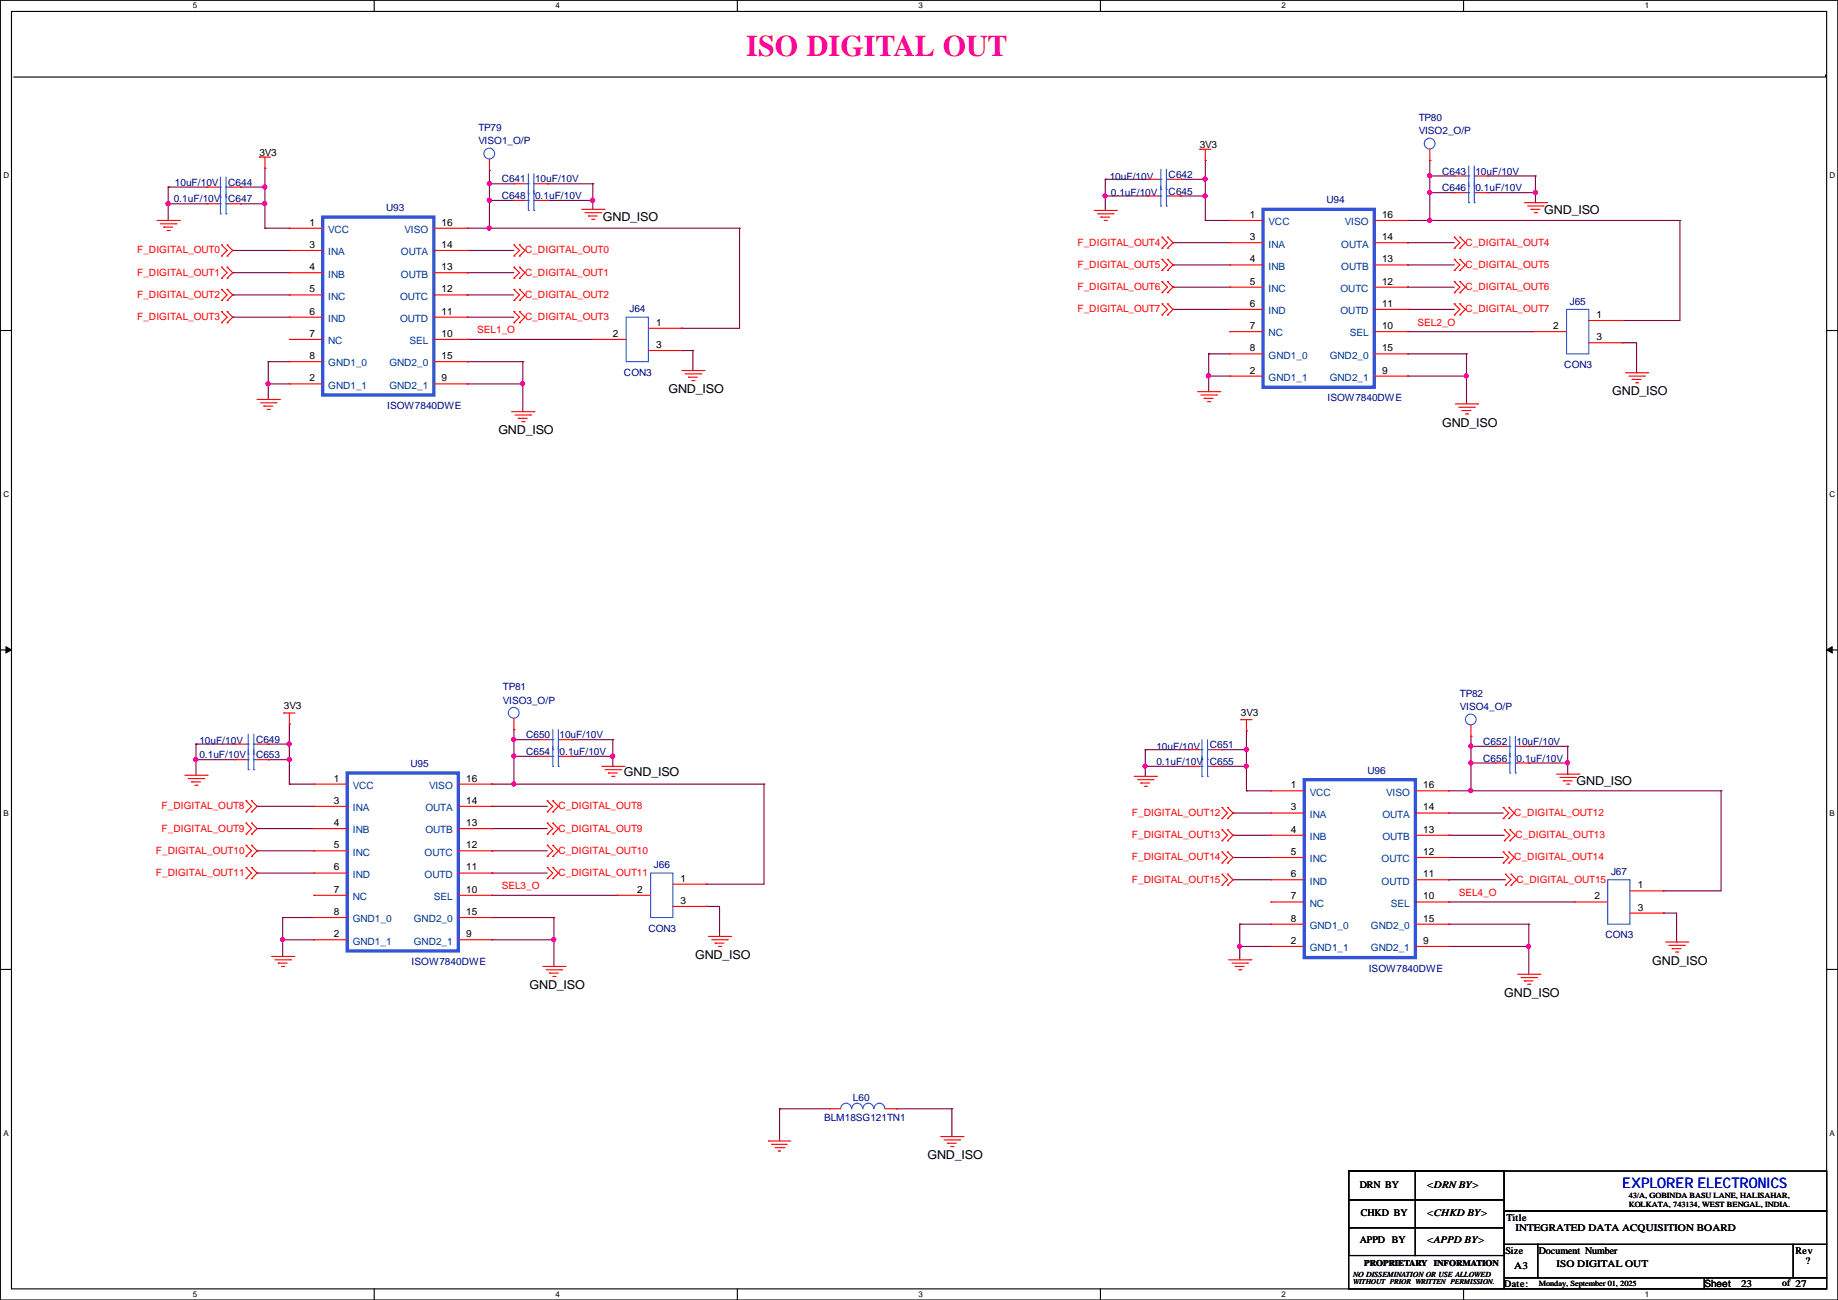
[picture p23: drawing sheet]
<svg xmlns="http://www.w3.org/2000/svg" width="420mm" height="297mm" viewBox="0 0 420 297" stroke-linecap="round" stroke-linejoin="round" font-family="sans-serif">
<defs><g id="words">
<text font-size="6.9" fill="#ff0080" x="170.5" y="12.7">ISO DIGITAL OUT</text>
<text font-size="3.3" fill="#00f" x="370.7" y="271.5">EXPLORER ELECTRONICS</text>
<g font-size="2.8">
<text x="137.8" y="50.5">GND_ISO</text>
<text x="352.9" y="48.9">GND_ISO</text>
<text x="152.7" y="89.8">GND_ISO</text>
<text x="368.4" y="90.3">GND_ISO</text>
<text x="113.9" y="99.2">GND_ISO</text>
<text x="329.5" y="97.4">GND_ISO</text>
<text x="142.6" y="177.2">GND_ISO</text>
<text x="360.3" y="179.2">GND_ISO</text>
<text x="158.8" y="219.1">GND_ISO</text>
<text x="377.5" y="220.4">GND_ISO</text>
<text x="121" y="226">GND_ISO</text>
<text x="343.7" y="227.7">GND_ISO</text>
<text x="211.9" y="264.8">GND_ISO</text>
</g>
<g font-size="2.3" fill="#000080">
<text x="109.3" y="30">TP79</text>
<text x="324.2" y="27.7">TP80</text>
<text x="109.3" y="33">VISO1_O/P</text>
<text x="324.2" y="30.7">VISO2_O/P</text>
<text x="114.6" y="41.6">C641</text>
<text x="122.3" y="41.6">10uF/10V</text>
<text x="253.6" y="41.1">10uF/10V</text>
<text x="267" y="40.6">C642</text>
<text x="329.5" y="39.9">C643</text>
<text x="337.1" y="39.9">10uF/10V</text>
<text x="39.7" y="46.2">0.1uF/10V</text>
<text x="40" y="42.4">10uF/10V</text>
<text x="52.2" y="42.4">C644</text>
<text x="52.2" y="46.2">C647</text>
<text x="114.6" y="45.5">C648</text>
<text x="122.3" y="45.5">0.1uF/10V</text>
<text x="253.8" y="44.7">0.1uF/10V</text>
<text x="267" y="44.4">C645</text>
<text x="303.1" y="46.5">U94</text>
<text x="329.5" y="43.7">C646</text>
<text x="337.1" y="43.7">0.1uF/10V</text>
<text x="88.2" y="48.2">U93</text>
<text x="143.8" y="71.4">J64</text>
<text x="358.7" y="69.6">J65</text>
<text x="142.6" y="85.8">CON3</text>
<text x="357.5" y="84.1">CON3</text>
<text x="88.5" y="93.5">ISOW7840DWE</text>
<text x="303.4" y="91.7">ISOW7840DWE</text>
<text x="114.9" y="157.7">TP81</text>
<text x="114.9" y="160.8">VISO3_O/P</text>
<text x="333.6" y="159.2">TP82</text>
<text x="333.6" y="162.3">VISO4_O/P</text>
<text x="45.6" y="169.9">10uF/10V</text>
<text x="45.6" y="173.2">0.1uF/10V</text>
<text x="58.5" y="169.7">C649</text>
<text x="58.5" y="173.2">C653</text>
<text x="120.2" y="168.6">C650</text>
<text x="120.2" y="172.5">C654</text>
<text x="127.8" y="168.6">10uF/10V</text>
<text x="127.8" y="172.5">0.1uF/10V</text>
<text x="264.2" y="171.4">10uF/10V</text>
<text x="276.4" y="170.9">C651</text>
<text x="338.9" y="174">C656</text>
<text x="338.9" y="170.2">C652</text>
<text x="346.5" y="174">0.1uF/10V</text>
<text x="346.5" y="170.2">10uF/10V</text>
<text x="93.8" y="175.2">U95</text>
<text x="264.2" y="174.7">0.1uF/10V</text>
<text x="276.4" y="174.7">C655</text>
<text x="312.5" y="176.8">U96</text>
<text x="149.4" y="198.4">J66</text>
<text x="368.1" y="199.9">J67</text>
<text x="148.2" y="212.8">CON3</text>
<text x="366.9" y="214.4">CON3</text>
<text x="94.1" y="220.5">ISOW7840DWE</text>
<text x="312.8" y="222">ISOW7840DWE</text>
<text x="194.9" y="251.4">L60</text>
<text x="188.3" y="256">BLM18SG121TN1</text>
</g>
<g font-size="2.3">
<text x="59.3" y="35.5">3V3</text>
<text x="274.2" y="33.8">3V3</text>
<text x="70.7" y="51.6">1</text>
<text x="100.9" y="51.6">16</text>
<text x="285.6" y="49.8">1</text>
<text x="315.8" y="49.8">16</text>
<text x="70.7" y="56.6">3</text>
<text x="100.9" y="56.6">14</text>
<text x="285.6" y="54.9">3</text>
<text x="285.6" y="59.9">4</text>
<text x="315.8" y="59.9">13</text>
<text x="315.8" y="54.9">14</text>
<text x="70.7" y="61.7">4</text>
<text x="100.9" y="61.7">13</text>
<text x="285.6" y="65">5</text>
<text x="315.8" y="65">12</text>
<text x="70.7" y="66.8">5</text>
<text x="70.7" y="71.9">6</text>
<text x="100.9" y="71.9">11</text>
<text x="100.9" y="66.8">12</text>
<text x="285.6" y="70.1">6</text>
<text x="315.8" y="70.1">11</text>
<text x="70.7" y="77">7</text>
<text x="100.9" y="77">10</text>
<text x="140" y="77">2</text>
<text x="149.9" y="74.4">1</text>
<text x="285.6" y="75.2">7</text>
<text x="315.8" y="75.2">10</text>
<text x="354.9" y="75.2">2</text>
<text x="364.8" y="72.6">1</text>
<text x="364.8" y="77.7">3</text>
<text x="70.7" y="82">8</text>
<text x="100.9" y="82">15</text>
<text x="149.9" y="79.5">3</text>
<text x="285.6" y="80.3">8</text>
<text x="315.8" y="80.3">15</text>
<text x="70.7" y="87.1">2</text>
<text x="100.9" y="87.1">9</text>
<text x="285.6" y="85.3">2</text>
<text x="315.8" y="85.3">9</text>
<text x="64.9" y="162">3V3</text>
<text x="283.5" y="163.6">3V3</text>
<text x="76.3" y="178.6">1</text>
<text x="106.5" y="178.6">16</text>
<text x="76.3" y="183.6">3</text>
<text x="106.5" y="183.6">14</text>
<text x="295" y="180.1">1</text>
<text x="295" y="185.2">3</text>
<text x="325.2" y="185.2">14</text>
<text x="325.2" y="180.1">16</text>
<text x="76.3" y="188.7">4</text>
<text x="106.5" y="188.7">13</text>
<text x="295" y="190.2">4</text>
<text x="325.2" y="190.2">13</text>
<text x="76.3" y="193.8">5</text>
<text x="106.5" y="193.8">12</text>
<text x="295" y="195.3">5</text>
<text x="325.2" y="195.3">12</text>
<text x="76.3" y="198.9">6</text>
<text x="76.3" y="204">7</text>
<text x="106.5" y="204">10</text>
<text x="106.5" y="198.9">11</text>
<text x="145.6" y="204">2</text>
<text x="155.5" y="201.4">1</text>
<text x="295" y="200.4">6</text>
<text x="325.2" y="200.4">11</text>
<text x="374.2" y="202.9">1</text>
<text x="76.3" y="209">8</text>
<text x="106.5" y="209">15</text>
<text x="155.5" y="206.5">3</text>
<text x="295" y="205.5">7</text>
<text x="325.2" y="205.5">10</text>
<text x="364.3" y="205.5">2</text>
<text x="374.2" y="208">3</text>
<text x="76.3" y="214.1">2</text>
<text x="106.5" y="214.1">9</text>
<text x="295" y="215.6">2</text>
<text x="295" y="210.6">8</text>
<text x="325.2" y="215.6">9</text>
<text x="325.2" y="210.6">15</text>
<text x="310.7" y="271.3">DRN BY</text>
<text x="326" y="271.3">&lt;DRN BY&gt;</text>
<text x="311" y="277.7">CHKD BY</text>
<text x="326" y="277.7">&lt;CHKD BY&gt;</text>
<text x="344.3" y="279">Title</text>
<text x="346.3" y="281.3">INTEGRATED DATA ACQUISITION BOARD</text>
<text x="310.7" y="284">APPD BY</text>
<text x="326" y="284">&lt;APPD BY&gt;</text>
<text x="344" y="286.6">Size</text>
<text x="351.6" y="286.6">Document Number</text>
<text x="410.3" y="286.6">Rev</text>
<text x="343.7" y="294">Date:</text>
<text x="346" y="289.9">A3</text>
<text x="355.7" y="289.4">ISO DIGITAL OUT</text>
<text x="397.8" y="294">23</text>
<text x="412.6" y="288.9">?</text>
<text x="389.5" y="294.1">Sheet</text>
</g>
<g font-size="2.3" fill="#004080">
<text x="75" y="53.2">VCC</text>
<text x="92.5" y="53.2">VISO</text>
<text x="289.9" y="51.5">VCC</text>
<text x="307.3" y="51.5">VISO</text>
<text x="75" y="58.3">INA</text>
<text x="91.6" y="58.3">OUTA</text>
<text x="289.9" y="56.5">INA</text>
<text x="306.5" y="56.5">OUTA</text>
<text x="75" y="63.4">INB</text>
<text x="91.6" y="63.4">OUTB</text>
<text x="289.9" y="61.6">INB</text>
<text x="306.5" y="61.6">OUTB</text>
<text x="75" y="68.5">INC</text>
<text x="91.4" y="68.5">OUTC</text>
<text x="289.9" y="66.7">INC</text>
<text x="289.9" y="71.8">IND</text>
<text x="306.3" y="71.8">OUTD</text>
<text x="306.3" y="66.7">OUTC</text>
<text x="75" y="73.6">IND</text>
<text x="91.4" y="73.6">OUTD</text>
<text x="289.9" y="76.9">NC</text>
<text x="308.4" y="76.9">SEL</text>
<text x="75" y="78.6">NC</text>
<text x="75" y="83.7">GND1_0</text>
<text x="89" y="83.7">GND2_0</text>
<text x="93.6" y="78.6">SEL</text>
<text x="289.9" y="81.9">GND1_0</text>
<text x="303.9" y="81.9">GND2_0</text>
<text x="75" y="88.8">GND1_1</text>
<text x="89" y="88.8">GND2_1</text>
<text x="289.9" y="87">GND1_1</text>
<text x="303.9" y="87">GND2_1</text>
<text x="80.6" y="180.2">VCC</text>
<text x="80.6" y="185.3">INA</text>
<text x="97.2" y="185.3">OUTA</text>
<text x="98" y="180.2">VISO</text>
<text x="299.3" y="181.8">VCC</text>
<text x="316.7" y="181.8">VISO</text>
<text x="80.6" y="190.4">INB</text>
<text x="97.2" y="190.4">OUTB</text>
<text x="299.3" y="186.8">INA</text>
<text x="299.3" y="191.9">INB</text>
<text x="315.9" y="191.9">OUTB</text>
<text x="315.9" y="186.8">OUTA</text>
<text x="80.6" y="195.5">INC</text>
<text x="97" y="195.5">OUTC</text>
<text x="299.3" y="197">INC</text>
<text x="315.7" y="197">OUTC</text>
<text x="80.6" y="200.6">IND</text>
<text x="97" y="200.6">OUTD</text>
<text x="299.3" y="202.1">IND</text>
<text x="315.7" y="202.1">OUTD</text>
<text x="80.6" y="205.6">NC</text>
<text x="99.1" y="205.6">SEL</text>
<text x="299.3" y="207.2">NC</text>
<text x="317.8" y="207.2">SEL</text>
<text x="80.6" y="215.8">GND1_1</text>
<text x="80.6" y="210.7">GND1_0</text>
<text x="94.6" y="215.8">GND2_1</text>
<text x="94.6" y="210.7">GND2_0</text>
<text x="299.3" y="212.2">GND1_0</text>
<text x="313.3" y="212.2">GND2_0</text>
<text x="299.3" y="217.3">GND1_1</text>
<text x="313.3" y="217.3">GND2_1</text>
</g>
<g font-size="2.3" fill="#f00">
<text x="31.3" y="57.9">F_DIGITAL_OUT0</text>
<text x="120" y="57.9">C_DIGITAL_OUT0</text>
<text x="246.2" y="56.1">F_DIGITAL_OUT4</text>
<text x="334.9" y="56.1">C_DIGITAL_OUT4</text>
<text x="31.3" y="63">F_DIGITAL_OUT1</text>
<text x="120" y="63">C_DIGITAL_OUT1</text>
<text x="246.2" y="61.2">F_DIGITAL_OUT5</text>
<text x="334.9" y="61.2">C_DIGITAL_OUT5</text>
<text x="31.3" y="68.1">F_DIGITAL_OUT2</text>
<text x="120" y="68.1">C_DIGITAL_OUT2</text>
<text x="246.2" y="66.3">F_DIGITAL_OUT6</text>
<text x="246.2" y="71.4">F_DIGITAL_OUT7</text>
<text x="334.9" y="66.3">C_DIGITAL_OUT6</text>
<text x="334.9" y="71.4">C_DIGITAL_OUT7</text>
<text x="31.3" y="73.1">F_DIGITAL_OUT3</text>
<text x="109.1" y="76.2">SEL1_O</text>
<text x="120" y="73.1">C_DIGITAL_OUT3</text>
<text x="323.9" y="74.4">SEL2_O</text>
<text x="36.9" y="184.9">F_DIGITAL_OUT8</text>
<text x="127.6" y="184.9">C_DIGITAL_OUT8</text>
<text x="36.9" y="190">F_DIGITAL_OUT9</text>
<text x="127.6" y="190">C_DIGITAL_OUT9</text>
<text x="258.7" y="186.4">F_DIGITAL_OUT12</text>
<text x="258.7" y="191.5">F_DIGITAL_OUT13</text>
<text x="346" y="186.4">C_DIGITAL_OUT12</text>
<text x="346.3" y="191.5">C_DIGITAL_OUT13</text>
<text x="35.6" y="195.1">F_DIGITAL_OUT10</text>
<text x="127.6" y="195.1">C_DIGITAL_OUT10</text>
<text x="258.7" y="196.6">F_DIGITAL_OUT14</text>
<text x="346" y="196.6">C_DIGITAL_OUT14</text>
<text x="35.6" y="200.1">F_DIGITAL_OUT11</text>
<text x="114.6" y="203.2">SEL3_O</text>
<text x="127.6" y="200.1">C_DIGITAL_OUT11</text>
<text x="258.7" y="201.7">F_DIGITAL_OUT15</text>
<text x="346.5" y="201.7">C_DIGITAL_OUT15</text>
<text x="333.3" y="204.7">SEL4_O</text>
</g>
<text font-size="2.2" x="407.2" y="293.9">of 27</text>
<text font-size="2" x="311.7" y="289.1">PROPRIETARY INFORMATION</text>
<g font-size="1.8">
<text x="44" y="1.9">5</text>
<text x="126.9" y="1.9">4</text>
<text x="209.9" y="1.9">3</text>
<text x="292.9" y="1.9">2</text>
<text x="375.8" y="1.9">1</text>
<text x=".8" y="40.6">D</text>
<text x="418.1" y="40.6">D</text>
<text x=".8" y="113.5">C</text>
<text x="418.1" y="113.5">C</text>
<text x=".8" y="186.5">B</text>
<text x="418.1" y="186.5">B</text>
<text x=".8" y="259.5">A</text>
<text x="418.1" y="259.5">A</text>
<text x="372.2" y="273.6">43/A, GOBINDA BASU LANE, HALISAHAR,</text>
<text x="372.2" y="275.7">KOLKATA, 743134, WEST BENGAL, INDIA.</text>
<text x="309.2" y="291.7">NO DISSEMINATION OR USE ALLOWED</text>
<text x="351.6" y="293.7">Monday, September 01, 2025</text>
<text x="44" y="296.3">5</text>
<text x="126.9" y="296.3">4</text>
<text x="209.9" y="296.3">3</text>
<text x="292.9" y="296.3">2</text>
<text x="375.8" y="296.3">1</text>
</g>
<text font-size="1.7" x="309.2" y="293.4">WITHOUT PRIOR WRITTEN PERMISSION.</text>
</g></defs>
<path d="M.1 .1h419.8v296.9h-419.8zM2.6 2.6h414.8v291.9h-414.8z" fill="none" stroke="#000" stroke-width=".25"/>
<g fill="#fff">
<path d="M44 .3h1v2h-1z"/>
<path d="M44 294.7h1v2h-1z"/>
</g>
<path d="M85.5 .1v2.5M85.5 294.5v2.5" fill="none" stroke="#000" stroke-width=".25"/>
<g fill="#fff">
<path d="M126.9 .3h.9v2h-.9z"/>
<path d="M126.9 294.7h.9v2h-.9z"/>
</g>
<path d="M168.5 .1v2.5M168.5 294.5v2.5" fill="none" stroke="#000" stroke-width=".25"/>
<g fill="#fff">
<path d="M209.9 .3h.9v2h-.9z"/>
<path d="M209.9 294.7h.9v2h-.9z"/>
</g>
<path d="M251.5 .1v2.5M251.5 294.5v2.5" fill="none" stroke="#000" stroke-width=".25"/>
<g fill="#fff">
<path d="M292.9 .3h.9v2h-.9z"/>
<path d="M292.9 294.7h.9v2h-.9z"/>
</g>
<path d="M334.4 .1v2.5M334.4 294.5v2.5" fill="none" stroke="#000" stroke-width=".25"/>
<g fill="#fff">
<path d="M375.8 .3h1v2h-1z"/>
<path d="M375.8 294.7h1v2h-1z"/>
<path d="M.8 39h1.1v2h-1.1z"/>
<path d="M418.1 39h1.2v2h-1.2z"/>
<path d="M.8 111.9h1.1v2h-1.1z"/>
<path d="M418.1 111.9h1.2v2h-1.2z"/>
</g>
<path d="M.1 75.5h2.5M417.4 75.5h2.5" fill="none" stroke="#000" stroke-width=".25"/>
<g fill="#fff">
<path d="M.8 184.9h1.1v1.9h-1.1z"/>
<path d="M418.1 184.9h1.1v1.9h-1.1z"/>
</g>
<path d="M.1 148.5h2.5M417.4 148.5h2.5" fill="none" stroke="#000" stroke-width=".25"/>
<path d="M1.4 147.7l1.2 .8-1.2 .7zM417.4 148.5l1.3-.8v1.5z" fill="#000" stroke="#000" stroke-width=".23"/>
<g fill="#fff">
<path d="M.8 257.9h1v1.9h-1z"/>
<path d="M418.1 257.9h1v1.9h-1z"/>
</g>
<g fill="none" stroke="#000" stroke-width=".25">
<path d="M417.2 17.1v.5h-414.1M.1 221.5h2.5M417.4 221.5h2.5M308.2 267.5h35.5v27h-35.5zM308.2 267.5h15.2v6.6h-15.2zM308.2 274.1h15.2v6.4h-15.2zM323.4 267.5h20.3v6.6h-20.3zM323.4 274.1h20.3v6.4h-20.3zM343.7 267.5h73.7v9.2h-73.7zM343.7 276.7h73.7v7.6h-73.7zM308.2 280.5h15.2v6.3h-15.2zM323.4 280.5h20.3v6.3h-20.3z"/>
<path d="M343.7 284.3h7.7v7.6h-7.7zM343.7 291.9h45.8v2.6h-45.8zM351.4 284.3h58.4v7.6h-58.4zM389.5 291.9h27.9v2.6h-27.9zM409.8 284.3h7.6v7.6h-7.6z"/>
</g>
<g fill="none" stroke="#800040" stroke-width=".25">
<path d="M60.5 38.4h.1M60.5 38.4v13.7M111.8 38.9h.1M111.8 38.9v13.2M275.4 36.7h.1M275.4 36.7v13.7M326.7 36.7h.1M326.7 36.7v13.7M38.4 42.7h.1M38.4 46.6h.1M38.4 46.6h8.9M38.4 42.7h8.9"/>
<path d="M38.4 42.7v7.7M53.2 57.2h.1M53.2 57.2h12.9M54.9 46.6h.1M54.9 42.7h.1M54.9 46.6h5.6M54.9 42.7h5.6M60.5 46.6h.1M60.5 42.7h.1M60.5 52.1h.1M60.5 52.1h5.6M106.8 52.1h.1"/>
<path d="M106.8 57.2h.1M106.8 52.1h62.2M106.8 57.2h10.6M111.8 45.8h.1M111.8 42h.1M111.8 52.1h.1M111.8 45.8h5.6M111.8 42h5.6M125.1 42h.1M125.1 45.8h.1M125.1 45.8h10.4M125.1 42h10.4"/>
<path d="M135.5 42h.1M135.5 45.8h.1M135.5 42v5.8M169 52.1h.1M169 52.1v22.9h-13.2M252.6 41h.1M252.6 44.8h.1M252.6 44.8h9.6M252.6 41h9.6M252.6 41v7.1M268.1 55.4h.1M268.1 55.4h12.9"/>
<path d="M269.8 44.8h.1M269.8 41h.1M269.8 44.8h5.6M269.8 41h5.6M275.4 44.8h.1M275.4 41h.1M275.4 50.4h.1M275.4 50.4h5.6M321.6 50.4h.1M321.6 55.4h.1M321.6 50.4h62.3M321.6 55.4h10.7"/>
<path d="M326.7 44h.1M326.7 40.2h.1M326.7 50.4h.1M326.7 44h5.6M326.7 40.2h5.6M339.9 40.2h.1M339.9 44h.1M339.9 44h11M339.9 40.2h11M350.9 40.2h.1M350.9 46.3h.1M350.9 40.2v6.1"/>
<path d="M383.9 50.4h.1M383.9 50.4v22.8h-13.2M53.2 62.3h.1M53.2 67.4h.1M53.2 72.5h.1M53.2 62.3h12.9M53.2 67.4h12.9M53.2 72.5h12.9M106.8 62.3h.1M106.8 67.4h.1M106.8 72.5h.1M106.8 77.5h.1"/>
<path d="M106.8 62.3h10.6M106.8 67.4h10.6M106.8 72.5h10.6M106.8 77.5h28.7M155.8 75h.1M268.1 60.5h.1M268.1 65.6h.1M268.1 70.7h.1M268.1 60.5h12.9M268.1 65.6h12.9M268.1 70.7h12.9M321.6 60.5h.1"/>
<path d="M321.6 65.6h.1M321.6 70.7h.1M321.6 75.8h.1M321.6 60.5h10.7M321.6 65.6h10.7M321.6 70.7h10.7M321.6 75.8h28.8M370.7 78.3h.1M370.7 73.2h.1M370.7 78.3h3.3v6.9M61.3 82.6h.1M61.3 87.7h.1"/>
<path d="M61.3 82.6v8.7M61.3 82.6h4.8M61.3 87.7h4.8M106.8 82.6h.1M106.8 87.7h.1M106.8 82.6h12.7M106.8 87.7h12.7M119.5 82.6h.1M119.5 87.7h.1M119.5 82.6v11.5M155.8 80.1h.1M155.8 80.1h2.5"/>
<path d="M158.3 80.1h.1M158.3 80.1v4.6M276.2 80.8h.1M276.2 85.9h.1M276.2 80.8v8.7M276.2 80.8h4.8M276.2 85.9h4.8M321.6 80.8h.1M321.6 85.9h.1M321.6 80.8h13.5M321.6 85.9h13.5M335.1 80.8h.1"/>
<path d="M335.1 85.9h.1M335.1 80.8v11.5M374 85.2h.1M44.8 170h.1M44.8 173.6h.1M44.8 173.6h8.9M44.8 170h8.9M44.8 170v7.1M61.3 173.6h.1M61.3 170h.1M61.3 173.6h4.8M61.3 170h4.8"/>
<path d="M66.1 173.6h.1M66.1 165.4h.1M66.1 170h.1M66.1 179.1h.1M66.1 165.4v13.7M66.1 179.1h5.6M112.4 179.1h.1M112.4 179.1h62.2M117.4 172.8h.1M117.4 169h.1M117.4 166.7h.1M117.4 179.1h.1"/>
<path d="M117.4 166.7v12.4M117.4 172.8h5.6M117.4 169h5.6M130.6 169h.1M130.6 172.8h.1M130.6 172.8h9.4M130.6 169h9.4M140 169h.1M140 175.1h.1M140 169v6.1M174.6 179.1h.1M174.6 179.1v22.9h-13.2"/>
<path d="M261.7 171.3h.1M261.7 175.1h.1M261.7 175.1h9.9M261.7 171.3h9.9M261.7 171.3v6.1M279.2 175.1h.1M279.2 171.3h.1M279.2 175.1h5.6M279.2 171.3h5.6M284.8 175.1h.1M284.8 167h.1M284.8 171.3h.1"/>
<path d="M284.8 167v13.7M336.1 174.3h.1M336.1 170.5h.1M336.1 168.2h.1M336.1 168.2v12.5M336.1 174.3h5.6M336.1 170.5h5.6M349.3 170.5h.1M349.3 174.3h.1M349.3 174.3h8.9M349.3 170.5h8.9M358.2 170.5h.1"/>
<path d="M358.2 176.9h.1M358.2 170.5v6.4M58.8 184.2h.1M58.8 189.3h.1M58.8 194.4h.1M58.8 199.5h.1M58.8 184.2h12.9M58.8 189.3h12.9M58.8 194.4h12.9M58.8 199.5h12.9M112.4 184.2h.1M112.4 189.3h.1"/>
<path d="M112.4 194.4h.1M112.4 199.5h.1M112.4 184.2h12.7M112.4 189.3h12.7M112.4 194.4h12.7M112.4 199.5h12.7M281.8 185.7h.1M281.8 190.8h.1M281.8 195.9h.1M281.8 185.7h8.6M281.8 190.8h8.6M281.8 195.9h8.6"/>
<path d="M284.8 180.7h.1M284.8 180.7h5.6M331 180.7h.1M331 185.7h.1M331 190.8h.1M331 195.9h.1M331 180.7h62.3M331 185.7h12.5M331 190.8h12.7M331 195.9h12.5M336.1 180.7h.1M393.3 180.7h.1"/>
<path d="M393.3 180.7v22.8h-13.2M64.6 209.6h.1M64.6 214.7h.1M64.6 209.6v8.9M64.6 209.6h7.1M64.6 214.7h7.1M112.4 209.6h.1M112.4 214.7h.1M112.4 204.5h.1M112.4 209.6h14.2M112.4 214.7h14.2M112.4 204.5h28.7"/>
<path d="M126.6 209.6h.1M126.6 214.7h.1M126.6 209.6v11.2M161.4 207.1h.1M161.4 202h.1M161.4 207.1h3v6.8M164.4 213.9h.1M281.8 201h.1M281.8 201h8.6M283.3 211.1h.1M283.3 216.2h.1M283.3 211.1v8.2"/>
<path d="M283.3 211.1h7.1M283.3 216.2h7.1M331 211.1h.1M331 216.2h.1M331 201h.1M331 206.1h.1M331 211.1h18.3M331 216.2h18.3M331 201h13M331 206.1h28.7M349.3 211.1h.1M349.3 216.2h.1"/>
<path d="M349.3 211.1v11.5M380.1 208.6h.1M380.1 203.5h.1M380.1 208.6h3v6.6M383.1 215.2h.1M178.1 253.3h.1M178.1 253.3h11.5M178.1 253.3v7.4M204.8 253.3h.1M204.8 253.3h12.7M217.5 253.3h.1M217.5 253.3v6.4"/>
</g>
<g fill="#f0f" stroke="#f0f" stroke-width=".25">
<circle cx="276.1" cy="85.9" r=".47"/>
<circle cx="335.1" cy="85.9" r=".47"/>
<circle cx="275.4" cy="44.7" r=".47"/>
<circle cx="275.4" cy="40.9" r=".47"/>
<circle cx="326.7" cy="44" r=".47"/>
<circle cx="350.8" cy="44" r=".47"/>
<circle cx="126.5" cy="214.7" r=".47"/>
<circle cx="66.1" cy="173.5" r=".47"/>
<circle cx="66.1" cy="170" r=".47"/>
<circle cx="117.4" cy="172.8" r=".47"/>
<circle cx="117.4" cy="168.9" r=".47"/>
<circle cx="140" cy="172.8" r=".47"/>
<circle cx="283.3" cy="216.2" r=".47"/>
<circle cx="349.3" cy="216.2" r=".47"/>
<circle cx="284.8" cy="171.2" r=".47"/>
<circle cx="284.8" cy="175" r=".47"/>
<circle cx="261.7" cy="175" r=".47"/>
<circle cx="336.1" cy="174.3" r=".47"/>
<circle cx="358.2" cy="174.3" r=".47"/>
<circle cx="252.5" cy="44.7" r=".47"/>
<circle cx="44.7" cy="173.5" r=".47"/>
<circle cx="64.6" cy="214.7" r=".47"/>
<circle cx="61.3" cy="87.7" r=".47"/>
<circle cx="119.4" cy="87.7" r=".47"/>
<circle cx="60.5" cy="46.5" r=".47"/>
<circle cx="60.5" cy="42.7" r=".47"/>
<circle cx="38.4" cy="46.5" r=".47"/>
<circle cx="111.8" cy="45.8" r=".47"/>
<circle cx="135.4" cy="45.8" r=".47"/>
<circle cx="111.8" cy="52.1" r=".47"/>
<circle cx="111.8" cy="41.9" r=".47"/>
<circle cx="326.7" cy="40.2" r=".47"/>
<circle cx="336.1" cy="170.5" r=".47"/>
<circle cx="326.7" cy="50.3" r=".47"/>
<circle cx="117.4" cy="179.1" r=".47"/>
<circle cx="336.1" cy="180.6" r=".47"/>
</g>
<g fill="none" stroke="#f00" stroke-width=".25">
<path d="M59.3 35.9h.1M59.3 35.9h2.5M60.5 38.4h.1M60.5 35.9v2.5M111.8 38.9h.1M111.8 36.4v2.5M274.2 34.1h.1M274.2 34.1h2.5M275.4 36.7h.1M275.4 34.1v2.6M326.7 36.7h.1M326.7 34.1v2.6"/>
<path d="M35.9 50.4h5.1M36.7 51.1h3.5M37.4 51.9h.1M37.4 51.9h2.1M38.2 52.7h.5M38.7 52.7h.1M40.2 51.1h.1M41 50.4h.1M47.3 42.7h.1M47.3 46.6h.1M47.3 42.7h2.6M47.3 46.6h2.6"/>
<path d="M50.6 58.5h.1M50.6 56h.1M50.6 56l1.3 1.2-1.3 1.3M51.9 56h.1M51.9 58.5h.1M51.9 56l1.3 1.2-1.3 1.3M52.4 42.7h2.5M52.4 46.6h2.5M54.9 42.7h.1M54.9 46.6h.1M66.1 52.1h.1M66.1 57.2h.1"/>
<path d="M66.1 52.1h7.6M66.1 57.2h7.6M99.1 52.1h7.7M99.1 57.2h7.7M106.8 57.2h.1M106.8 52.1h.1M117.4 56h.1M117.4 58.5h.1M117.4 45.8h.1M117.4 42h.1M117.4 56l1.3 1.2-1.3 1.3M117.4 45.8h2.6"/>
<path d="M117.4 42h2.6M118.7 56h.1M118.7 58.5h.1M118.7 56l1.3 1.2-1.3 1.3M122.5 45.8h2.6M122.5 42h2.6M125.1 45.8h.1M125.1 42h.1M132.9 47.8h5.1M133.7 48.6h3.5M134.5 49.4h.1M134.5 49.4h2"/>
<path d="M135.2 50.1h.5M135.7 50.1h.1M137.2 48.6h.1M138 47.8h.1M250 48.1h5.1M250.8 48.8h3.5M251.5 49.6h.1M251.5 49.6h2.1M252.3 50.4h.5M252.8 50.4h.1M254.3 48.8h.1M255.1 48.1h.1"/>
<path d="M262.2 41h.1M262.2 44.8h.1M262.2 41h2.6M262.2 44.8h2.6M265.5 56.7h.1M265.5 54.2h.1M265.5 59.3h.1M265.5 54.2l1.3 1.2-1.3 1.3M265.5 59.3l1.3 1.2-1.3 1.3M266.8 54.2h.1M266.8 56.7h.1M266.8 59.3h.1"/>
<path d="M266.8 54.2l1.3 1.2-1.3 1.3M266.8 59.3l1.3 1.2-1.3 1.3M267.3 41h2.5M267.3 44.8h2.5M269.8 41h.1M269.8 44.8h.1M281 50.4h.1M281 55.4h.1M281 50.4h7.6M281 55.4h7.6M314 50.4h7.6M314 55.4h7.6"/>
<path d="M321.6 55.4h.1M321.6 50.4h.1M332.3 54.2h.1M332.3 56.7h.1M332.3 59.3h.1M332.3 40.2h.1M332.3 44h.1M332.3 54.2l1.3 1.2-1.3 1.3M332.3 59.3l1.3 1.2-1.3 1.3M332.3 40.2h2.6M332.3 44h2.6M333.6 54.2h.1"/>
<path d="M333.6 56.7h.1M333.6 59.3h.1M333.6 54.2l1.3 1.2-1.3 1.3M333.6 59.3l1.3 1.2-1.3 1.3M337.4 40.2h2.5M337.4 44h2.5M339.9 40.2h.1M339.9 44h.1M348.3 46.3h5.1M349.1 47.1h3.5M349.8 47.8h.1M349.8 47.8h2.1"/>
<path d="M350.6 48.6h.5M351.1 48.6h.1M352.6 47.1h.1M353.4 46.3h.1M50.6 63.6h.1M50.6 61h.1M50.6 68.7h.1M50.6 66.1h.1M50.6 73.7h.1M50.6 71.2h.1M50.6 61l1.3 1.3-1.3 1.3M50.6 66.1l1.3 1.3-1.3 1.3"/>
<path d="M50.6 71.2l1.3 1.3-1.3 1.2M51.9 61h.1M51.9 63.6h.1M51.9 66.1h.1M51.9 68.7h.1M51.9 71.2h.1M51.9 73.7h.1M51.9 61l1.3 1.3-1.3 1.3M51.9 66.1l1.3 1.3-1.3 1.3M51.9 71.2l1.3 1.3-1.3 1.2M66.1 62.3h.1M66.1 67.4h.1"/>
<path d="M66.1 72.5h.1M66.1 77.5h.1M66.1 77.5h7.6M66.1 62.3h7.6M66.1 67.4h7.6M66.1 72.5h7.6M99.1 77.5h7.7M99.1 62.3h7.7M99.1 67.4h7.7M99.1 72.5h7.7M106.8 77.5h.1M106.8 72.5h.1"/>
<path d="M106.8 67.4h.1M106.8 62.3h.1M117.4 61h.1M117.4 63.6h.1M117.4 66.1h.1M117.4 68.7h.1M117.4 71.2h.1M117.4 73.7h.1M117.4 61l1.3 1.3-1.3 1.3M117.4 66.1l1.3 1.3-1.3 1.3M117.4 71.2l1.3 1.3-1.3 1.2M118.7 61h.1"/>
<path d="M118.7 63.6h.1M118.7 66.1h.1M118.7 68.7h.1M118.7 71.2h.1M118.7 73.7h.1M118.7 61l1.3 1.3-1.3 1.3M118.7 66.1l1.3 1.3-1.3 1.3M118.7 71.2l1.3 1.3-1.3 1.2M135.5 77.5h.1M135.5 77.5h7.6M148.2 75h7.6M155.8 75h.1"/>
<path d="M265.5 61.8h.1M265.5 66.9h.1M265.5 64.3h.1M265.5 72h.1M265.5 69.4h.1M265.5 64.3l1.3 1.3-1.3 1.3M265.5 69.4l1.3 1.3-1.3 1.3M266.8 61.8h.1M266.8 64.3h.1M266.8 66.9h.1M266.8 69.4h.1M266.8 72h.1"/>
<path d="M266.8 64.3l1.3 1.3-1.3 1.3M266.8 69.4l1.3 1.3-1.3 1.3M281 60.5h.1M281 65.6h.1M281 70.7h.1M281 75.8h.1M281 75.8h7.6M281 60.5h7.6M281 65.6h7.6M281 70.7h7.6M314 75.8h7.6M314 60.5h7.6"/>
<path d="M314 65.6h7.6M314 70.7h7.6M321.6 75.8h.1M321.6 70.7h.1M321.6 65.6h.1M321.6 60.5h.1M332.3 61.8h.1M332.3 64.3h.1M332.3 66.9h.1M332.3 69.4h.1M332.3 72h.1M332.3 64.3l1.3 1.3-1.3 1.3"/>
<path d="M332.3 69.4l1.3 1.3-1.3 1.3M333.6 61.8h.1M333.6 64.3h.1M333.6 66.9h.1M333.6 69.4h.1M333.6 72h.1M333.6 64.3l1.3 1.3-1.3 1.3M333.6 69.4l1.3 1.3-1.3 1.3M350.4 75.8h.1M350.4 75.8h7.6M363.1 73.2h7.6M363.1 78.3h7.6"/>
<path d="M370.7 73.2h.1M370.7 78.3h.1M58.8 91.3h5M59.5 92h3.6M60.3 92.8h.1M60.3 92.8h2M61 93.5h.6M61.6 93.5h.1M63.1 92h.1M63.8 91.3h.1M66.1 87.7h.1M66.1 82.6h.1"/>
<path d="M66.1 87.7h7.6M66.1 82.6h7.6M99.1 87.7h7.7M99.1 82.6h7.7M106.8 87.7h.1M106.8 82.6h.1M116.9 94.1h5.1M117.7 94.8h3.5M118.4 95.6h.1M118.4 95.6h2.1M119.2 96.3h.5M119.7 96.3h.1"/>
<path d="M121.2 94.8h.1M122 94.1h.1M148.2 80.1h7.6M155.8 80.1h.1M155.8 84.7h5.1M156.5 85.4h3.6M157.3 86.2h.1M157.3 86.2h2M158.1 86.9h.5M158.6 86.9h.1M160.1 85.4h.1M160.9 84.7h.1"/>
<path d="M273.6 89.5h5.1M274.4 90.2h3.6M275.2 91h.1M275.2 91h2M275.9 91.8h.5M276.4 91.8h.1M278 90.2h.1M278.7 89.5h.1M281 85.9h.1M281 80.8h.1M281 85.9h7.6M281 80.8h7.6"/>
<path d="M314 85.9h7.6M314 80.8h7.6M321.6 85.9h.1M321.6 80.8h.1M332.6 92.3h5.1M333.3 93h3.6M334.1 93.8h.1M334.1 93.8h2M334.9 94.6h.5M335.4 94.6h.1M336.9 93h.1M337.7 92.3h.1"/>
<path d="M371.4 85.2h5.1M372.2 85.9h3.6M373 86.7h.1M373 86.7h2M373.7 87.5h.5M374.2 87.5h.1M375.8 85.9h.1M376.5 85.2h.1M42.2 177.1h5.1M43 177.9h3.6M43.8 178.6h.1M43.8 178.6h2"/>
<path d="M44.5 179.4h.5M45 179.4h.1M46.6 177.9h.1M47.3 177.1h.1M53.7 170h.1M53.7 173.6h.1M53.7 170h2.5M53.7 173.6h2.5M58.8 170h2.5M58.8 173.6h2.5M61.3 170h.1M61.3 173.6h.1"/>
<path d="M64.9 162.9h.1M64.9 162.9h2.5M66.1 165.4h.1M66.1 162.9v2.5M71.7 179.1h.1M71.7 179.1h7.6M104.7 179.1h7.7M112.4 179.1h.1M117.4 166.7h.1M117.4 164.2v2.5M123 169h.1M123 172.8h.1"/>
<path d="M123 169h2.6M123 172.8h2.6M128.1 169h2.5M128.1 172.8h2.5M130.6 169h.1M130.6 172.8h.1M137.5 175.1h5.1M138.3 175.8h3.5M139 176.6h.1M139 176.6h2.1M139.8 177.4h.5M140.3 177.4h.1"/>
<path d="M141.8 175.8h.1M142.6 175.1h.1M259.2 177.4h5M259.9 178.1h3.6M260.7 178.9h.1M260.7 178.9h2M261.5 179.7h.5M262 179.7h.1M263.5 178.1h.1M264.2 177.4h.1M271.6 171.3h.1M271.6 175.1h.1"/>
<path d="M271.6 175.1h2.6M271.6 171.3h2.6M276.7 175.1h2.5M276.7 171.3h2.5M279.2 171.3h.1M279.2 175.1h.1M283.5 164.4h.1M283.5 164.4h2.6M284.8 167h.1M284.8 164.4v2.6M336.1 168.2h.1M336.1 165.7v2.5"/>
<path d="M341.7 174.3h.1M341.7 170.5h.1M341.7 174.3h2.6M341.7 170.5h2.6M346.8 174.3h2.5M346.8 170.5h2.5M349.3 174.3h.1M349.3 170.5h.1M355.7 176.9h5.1M356.4 177.6h3.6M357.2 178.4h.1M357.2 178.4h2"/>
<path d="M358 179.1h.5M358.5 179.1h.1M360 177.6h.1M360.8 176.9h.1M56.2 185.5h.1M56.2 183h.1M56.2 190.6h.1M56.2 188h.1M56.2 195.7h.1M56.2 193.1h.1M56.2 198.2h.1M56.2 183l1.3 1.2-1.3 1.3"/>
<path d="M56.2 188l1.3 1.3-1.3 1.3M56.2 193.1l1.3 1.3-1.3 1.3M56.2 198.2l1.3 1.3-1.3 1.2M57.5 183h.1M57.5 185.5h.1M57.5 188h.1M57.5 190.6h.1M57.5 193.1h.1M57.5 195.7h.1M57.5 198.2h.1M57.5 183l1.3 1.2-1.3 1.3M57.5 188l1.3 1.3-1.3 1.3"/>
<path d="M57.5 193.1l1.3 1.3-1.3 1.3M57.5 198.2l1.3 1.3-1.3 1.2M71.7 184.2h.1M71.7 189.3h.1M71.7 194.4h.1M71.7 199.5h.1M71.7 184.2h7.6M71.7 189.3h7.6M71.7 194.4h7.6M71.7 199.5h7.6M104.7 184.2h7.7M104.7 189.3h7.7"/>
<path d="M104.7 194.4h7.7M104.7 199.5h7.7M112.4 199.5h.1M112.4 194.4h.1M112.4 189.3h.1M112.4 184.2h.1M125.1 183h.1M125.1 185.5h.1M125.1 188h.1M125.1 190.6h.1M125.1 193.1h.1M125.1 195.7h.1"/>
<path d="M125.1 198.2h.1M125.1 183l1.2 1.2-1.2 1.3M125.1 188l1.2 1.3-1.2 1.3M125.1 193.1l1.2 1.3-1.2 1.3M125.1 198.2l1.2 1.3-1.2 1.2M126.3 183h.1M126.3 185.5h.1M126.3 188h.1M126.3 190.6h.1M126.3 193.1h.1M126.3 195.7h.1M126.3 198.2h.1"/>
<path d="M126.3 183l1.3 1.2-1.3 1.3M126.3 188l1.3 1.3-1.3 1.3M126.3 193.1l1.3 1.3-1.3 1.3M126.3 198.2l1.3 1.3-1.3 1.2M279.2 187h.1M279.2 184.5h.1M279.2 192.1h.1M279.2 189.6h.1M279.2 197.2h.1M279.2 194.6h.1M279.2 199.7h.1M279.2 184.5l1.3 1.2-1.3 1.3"/>
<path d="M279.2 189.6l1.3 1.2-1.3 1.3M279.2 194.6l1.3 1.3-1.3 1.3M279.2 199.7l1.3 1.3-1.3 1.3M280.5 184.5h.1M280.5 187h.1M280.5 189.6h.1M280.5 192.1h.1M280.5 194.6h.1M280.5 197.2h.1M280.5 199.7h.1M280.5 184.5l1.3 1.2-1.3 1.3M280.5 189.6l1.3 1.2-1.3 1.3"/>
<path d="M280.5 194.6l1.3 1.3-1.3 1.3M280.5 199.7l1.3 1.3-1.3 1.3M290.4 180.7h.1M290.4 185.7h.1M290.4 190.8h.1M290.4 195.9h.1M290.4 180.7h7.6M290.4 185.7h7.6M290.4 190.8h7.6M290.4 195.9h7.6M323.4 180.7h7.6M323.4 185.7h7.6"/>
<path d="M323.4 190.8h7.6M323.4 195.9h7.6M331 195.9h.1M331 190.8h.1M331 185.7h.1M331 180.7h.1M343.5 184.5h.1M343.5 187h.1M343.5 194.6h.1M343.5 197.2h.1M343.5 184.5l1.3 1.2-1.3 1.3M343.5 194.6l1.3 1.3-1.3 1.3"/>
<path d="M343.7 189.6h.1M343.7 192.1h.1M343.7 189.6l1.3 1.2-1.3 1.3M344 199.7h.1M344 199.7l1.3 1.3-1.3 1.3M344.8 184.5h.1M344.8 187h.1M344.8 194.6h.1M344.8 197.2h.1M344.8 184.5l1.2 1.2-1.2 1.3M344.8 194.6l1.2 1.3-1.2 1.3M345 189.6h.1"/>
<path d="M345 192.1h.1M345 189.6l1.3 1.2-1.3 1.3M345.3 199.7h.1M345.3 199.7l1.2 1.3-1.2 1.3M56.2 200.7h.1M57.5 200.7h.1M62.1 218.5h5M62.8 219.3h3.6M66.4 219.3h.1M67.1 218.5h.1M71.7 214.7h.1M71.7 204.5h.1"/>
<path d="M71.7 209.6h.1M71.7 214.7h7.6M71.7 204.5h7.6M71.7 209.6h7.6M104.7 214.7h7.7M104.7 204.5h7.7M104.7 209.6h7.7M112.4 214.7h.1M112.4 204.5h.1M112.4 209.6h.1M125.1 200.7h.1M126.3 200.7h.1"/>
<path d="M141.1 204.5h.1M141.1 204.5h7.6M153.8 202h7.6M153.8 207.1h7.6M161.4 202h.1M161.4 207.1h.1M161.9 213.9h5.1M162.6 214.7h3.6M163.4 215.5h.1M163.4 215.5h2M164.2 216.2h.5M164.7 216.2h.1"/>
<path d="M166.2 214.7h.1M167 213.9h.1M279.2 202.3h.1M280.5 202.3h.1M280.8 219.3h5M285.8 219.3h.1M290.4 216.2h.1M290.4 201h.1M290.4 206.1h.1M290.4 211.1h.1M290.4 216.2h7.6M290.4 201h7.6"/>
<path d="M290.4 206.1h7.6M290.4 211.1h7.6M323.4 216.2h7.6M323.4 201h7.6M323.4 206.1h7.6M323.4 211.1h7.6M331 216.2h.1M331 206.1h.1M331 201h.1M331 211.1h.1M344 202.3h.1M345.3 202.3h.1"/>
<path d="M359.7 206.1h.1M359.7 206.1h7.7M372.4 203.5h7.7M372.4 208.6h7.7M380.1 203.5h.1M380.1 208.6h.1M380.6 215.2h5.1M381.3 216h3.6M382.1 216.7h.1M382.1 216.7h2M382.9 217.5h.5M383.4 217.5h.1"/>
<path d="M384.9 216h.1M385.7 215.2h.1M63.6 220h.1M63.6 220h2M64.3 220.8h.6M64.9 220.8h.1M124 220.8h5.1M124.8 221.6h3.6M125.6 222.3h.1M125.6 222.3h2M126.3 223.1h.5M126.8 223.1h.1"/>
<path d="M128.4 221.6h.1M129.1 220.8h.1M281.5 220h3.6M282.3 220.8h.1M282.3 220.8h2M283 221.6h.5M283.5 221.6h.1M285.1 220h.1M346.8 222.6h5.1M347.6 223.3h3.5M348.3 224.1h.1M348.3 224.1h2.1"/>
<path d="M349.1 224.9h.5M349.6 224.9h.1M351.1 223.3h.1M351.9 222.6h.1M189.6 253.3h.1M189.6 253.3h2.5M202.3 253.3h2.5M204.8 253.3h.1M215 259.7h5M220 259.7h.1M175.6 260.7h.1M175.6 260.7h5.1"/>
<path d="M176.4 261.4h.1M176.4 261.4h3.5M177.1 262.2h2.1M177.9 263h.1M177.9 263h.5M179.2 262.2h.1M215.7 260.4h3.6M216.5 261.2h.1M216.5 261.2h2M217.3 261.9h.5M217.8 261.9h.1M219.3 260.4h.1"/>
</g>
<g fill="none" stroke="#3153dd" stroke-width=".25">
<path d="M120.7 39.7v8.4M122 39.7v8.4M265.3 38.7v8.4M266.5 38.7v8.4M335.6 37.9v8.4M336.9 37.9v8.4M49.9 42.7h.5M49.9 46.6h.5M50.4 42.7h.1M50.4 45h.1M50.4 46.6h.1M50.4 48.8h.1"/>
<path d="M50.4 40.5v8.3M51.6 45h.1M51.6 42.7h.1M51.6 48.8h.1M51.6 46.6h.1M51.6 42.7h.8M51.6 40.5v8.3M51.6 46.6h.8M120 45.8h.7M120 42h.7M120.7 48.1h.1M120.7 45.8h.1"/>
<path d="M120.7 44.3h.1M120.7 42h.1M122 45.8h.1M122 48.1h.1M122 42h.1M122 44.3h.1M122 45.8h.5M122 42h.5M264.8 41h.5M264.8 44.8h.5M265.3 41h.1M265.3 43.3h.1"/>
<path d="M265.3 44.8h.1M265.3 47.1h.1M266.5 43.3h.1M266.5 41h.1M266.5 47.1h.1M266.5 44.8h.1M266.5 41h.8M266.5 44.8h.8M334.9 40.2h.7M334.9 44h.7M335.6 42.5h.1M335.6 40.2h.1"/>
<path d="M335.6 46.3h.1M335.6 44h.1M336.9 40.2h.1M336.9 42.5h.1M336.9 44h.1M336.9 46.3h.1M336.9 40.2h.5M336.9 44h.5M143.1 72.5h5.1v10.1h-5.1zM358 70.7h5.1v10.1h-5.1zM56.2 170h.5M56.2 173.6h.5"/>
<path d="M56.7 170h.1M56.7 172.3h.1M56.7 173.6h.1M56.7 175.8h.1M56.7 167.7v8.1M58 172.3h.1M58 170h.1M58 175.8h.1M58 173.6h.1M58 170h.8M58 167.7v8.1M58 173.6h.8"/>
<path d="M125.6 169h.7M125.6 172.8h.7M126.3 171.3h.1M126.3 169h.1M126.3 175.1h.1M126.3 172.8h.1M126.3 166.7v8.4M127.6 169h.1M127.6 171.3h.1M127.6 172.8h.1M127.6 175.1h.1M127.6 169h.5"/>
<path d="M127.6 166.7v8.4M127.6 172.8h.5M274.2 171.3h.5M274.2 175.1h.5M274.7 171.3h.1M274.7 173.6h.1M274.7 175.1h.1M274.7 177.4h.1M274.7 169v8.4M275.9 173.6h.1M275.9 171.3h.1M275.9 177.4h.1"/>
<path d="M275.9 175.1h.1M275.9 171.3h.8M275.9 169v8.4M275.9 175.1h.8M344.3 174.3h.7M344.3 170.5h.7M345 176.6h.1M345 174.3h.1M345 172.8h.1M345 170.5h.1M345 168.2v8.4M346.3 174.3h.1"/>
<path d="M346.3 176.6h.1M346.3 170.5h.1M346.3 172.8h.1M346.3 174.3h.5M346.3 168.2v8.4M346.3 170.5h.5M148.7 199.5h5.1v10.1h-5.1zM367.4 201h5v10.1h-5zM194.6 253.3a1.23 1.23 0 0 0-1.3-1.3 1.23 1.23 0 0 0-1.2 1.3M197.1 253.3a1.23 1.23 0 0 0-1.2-1.3 1.23 1.23 0 0 0-1.3 1.3M199.6 253.3a1.23 1.23 0 0 0-1.2-1.3 1.23 1.23 0 0 0-1.2 1.3M202.2 253.3a1.23 1.23 0 0 0-1.2-1.3 1.23 1.23 0 0 0-1.3 1.3"/>
<circle cx="111.8" cy="35.1" r="1.23"/>
<circle cx="326.7" cy="32.8" r="1.23"/>
<circle cx="117.4" cy="162.8" r="1.23"/>
<circle cx="336.1" cy="164.4" r="1.23"/>
</g>
<path d="M73.7 49.6h25.4v40.6h-25.4zM288.6 47.8h25.4v40.7h-25.4zM79.3 176.6h25.4v40.6h-25.4zM298 178.1h25.4v40.7h-25.4z" fill="none" stroke="#3153dd" stroke-width=".76"/>
<use href="#words"/>
</svg>
